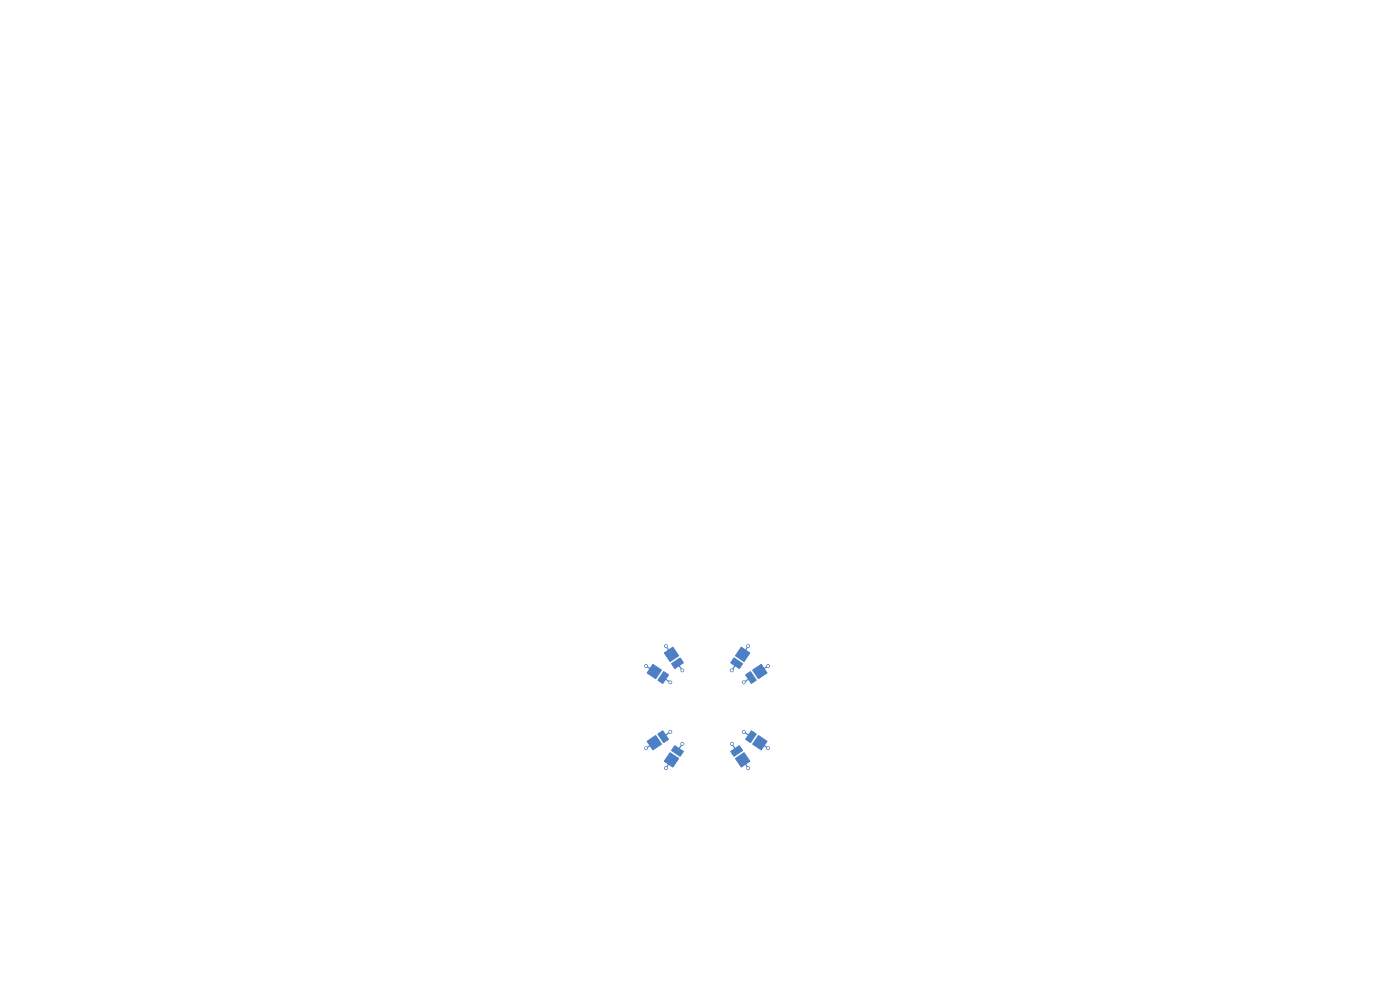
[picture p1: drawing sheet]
<svg xmlns="http://www.w3.org/2000/svg" width="297mm" height="210mm" viewBox="0 0 297 210" stroke-linecap="round" stroke-linejoin="round" font-family="sans-serif">
<g fill="#4d7fc4" stroke="#4d7fc4" stroke-width=".21">
<path d="M160.9 156l1.8 1.3-1.2 1.8-1.8-1.3z"/>
<path d="M159.4 155l1 .7-1.2 1.8-1-.7z"/>
<path d="M142.2 159.7l1.8 1.2-1.3 1.8-1.8-1.2z"/>
<path d="M143.2 158.2l1.8 1.2-.7 1-1.8-1.2z"/>
<path d="M140.9 138.5l1.8-1.2 1.3 1.8-1.8 1.2z"/>
<path d="M142.5 140.8l1.8-1.2 .7 1-1.8 1.2z"/>
<path d="M159.7 142.2l1.8-1.3 1.2 1.8-1.8 1.3z"/>
<path d="M158.2 143.2l1-.7 1.2 1.8-1 .7z"/>
<path d="M157.3 137.3l1.8 1.2-1.3 1.8-1.8-1.2z"/>
<path d="M155.7 139.6l1.8 1.2-.7 1-1.8-1.2z"/>
<path d="M137.3 157.3l1.8-1.3 1.2 1.8-1.8 1.3z"/>
<path d="M139.6 155.7l1-.7 1.2 1.8-1 .7z"/>
<path d="M156 160.9l1.8-1.2 1.3 1.8-1.8 1.2z"/>
<path d="M155 159.4l1.8-1.2 .7 1-1.8 1.2z"/>
<path d="M138.5 140.9l1.8 1.3-1.2 1.8-1.8-1.3z"/>
<path d="M140.8 142.5l1 .7-1.2 1.8-1-.7z"/>
<circle cx="157.8" cy="144.7" r=".3"/>
<circle cx="155.3" cy="142.2" r=".3"/>
<circle cx="158.7" cy="137.1" r=".3"/>
<circle cx="162.9" cy="141.3" r=".3"/>
<circle cx="157.8" cy="155.3" r=".3"/>
<circle cx="155.3" cy="157.8" r=".3"/>
<circle cx="162.9" cy="158.7" r=".3"/>
<circle cx="158.7" cy="162.9" r=".3"/>
<circle cx="144.7" cy="157.8" r=".3"/>
<circle cx="142.2" cy="155.3" r=".3"/>
<circle cx="137.1" cy="158.7" r=".3"/>
<circle cx="141.3" cy="162.9" r=".3"/>
<circle cx="142.2" cy="144.7" r=".3"/>
<circle cx="144.7" cy="142.2" r=".3"/>
<circle cx="137.1" cy="141.3" r=".3"/>
<circle cx="141.3" cy="137.1" r=".3"/>
</g>
<g fill="none" stroke="#4d7fc4" stroke-width=".25">
<path d="M141.3 137.1l1.2 1.7M158.7 137.1l-1.2 1.7M137.1 141.3l1.7 1.2M138.8 157.5l-1.7 1.2M140.7 143.7l1.5 1M142.2 155.3l-1.5 1M143.7 140.7l1 1.5M144.7 157.8l-1 1.5M155.3 157.8l1 1.5M156.3 140.7l-1 1.5M157.8 155.3l1.5 1M159.3 143.7l-1.5 1"/>
<path d="M161.2 157.5l1.7 1.2M162.9 141.3l-1.7 1.2M142.5 161.2l-1.2 1.7M157.5 161.2l1.2 1.7"/>
</g>
<g fill="#fff" stroke="#fff" stroke-width=".21">
<circle cx="157.8" cy="144.7" r=".15"/>
<circle cx="155.3" cy="142.2" r=".15"/>
<circle cx="158.7" cy="137.1" r=".15"/>
<circle cx="162.9" cy="141.3" r=".15"/>
<circle cx="157.8" cy="155.3" r=".15"/>
<circle cx="155.3" cy="157.8" r=".15"/>
<circle cx="162.9" cy="158.7" r=".15"/>
<circle cx="158.7" cy="162.9" r=".15"/>
<circle cx="144.7" cy="157.8" r=".15"/>
<circle cx="142.2" cy="155.3" r=".15"/>
<circle cx="137.1" cy="158.7" r=".15"/>
<circle cx="141.3" cy="162.9" r=".15"/>
<circle cx="142.2" cy="144.7" r=".15"/>
<circle cx="144.7" cy="142.2" r=".15"/>
<circle cx="137.1" cy="141.3" r=".15"/>
<circle cx="141.3" cy="137.1" r=".15"/>
</g>
</svg>
